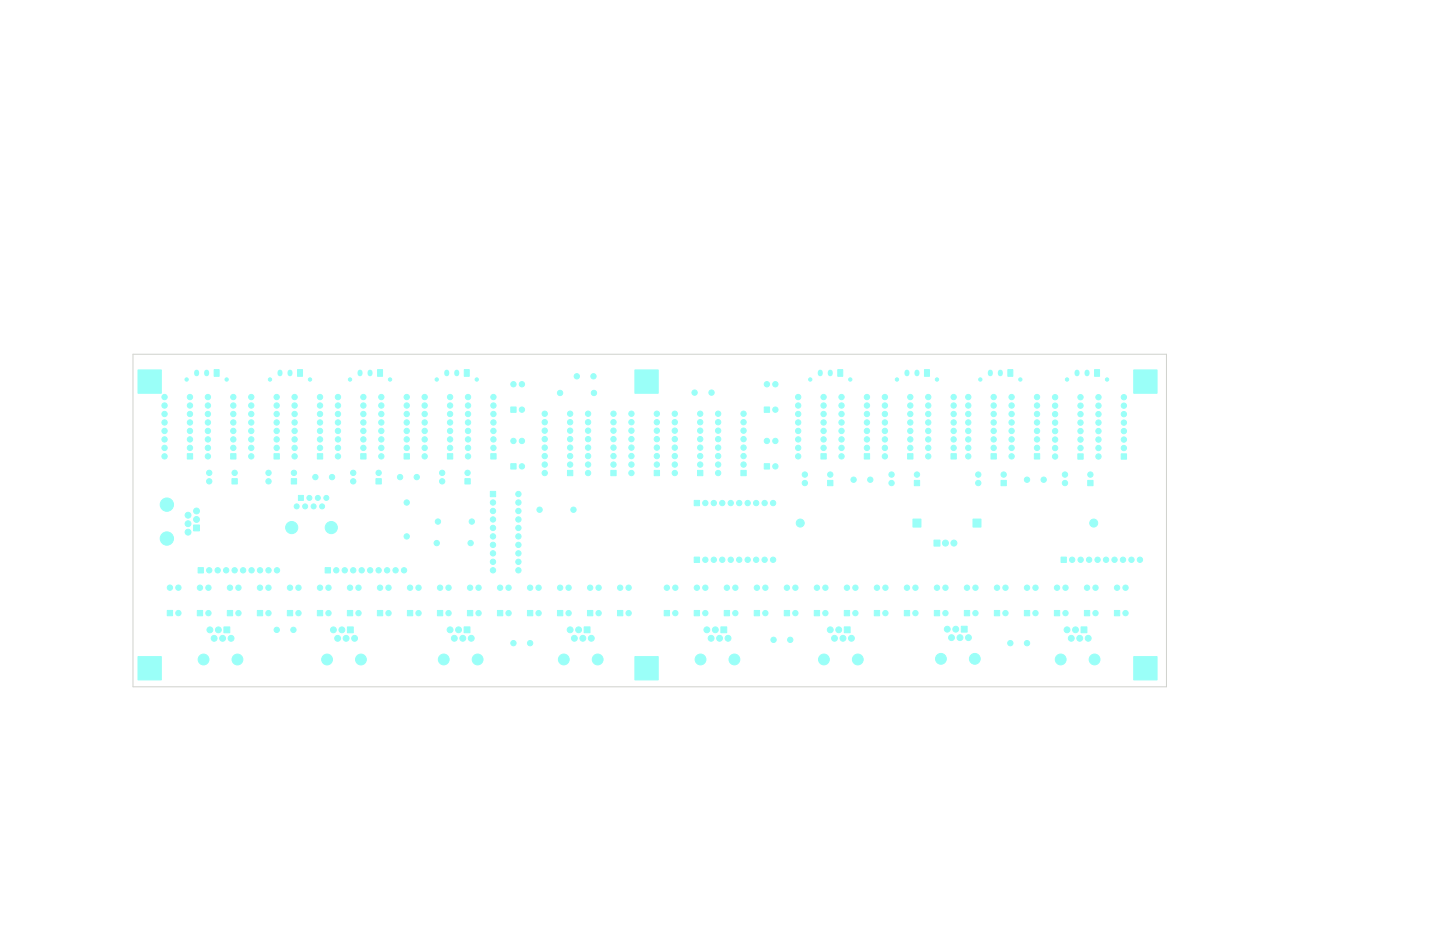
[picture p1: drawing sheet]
<svg xmlns="http://www.w3.org/2000/svg" width="432mm" height="279mm" viewBox="0 0 432 279" stroke-linecap="round" stroke-linejoin="round" font-family="sans-serif">
<g fill="#9afff8" stroke="#9afff8" stroke-width=".3">
<path d="M291.8 155.6h2.4v2.4h-2.4z"/>
<path d="M273.8 155.6h2.4v2.4h-2.4z"/>
<path d="M153.2 122h1.6v1.6h-1.6z"/>
<path d="M229.2 139h1.6v1.6h-1.6z"/>
<path d="M229.2 122h1.6v1.6h-1.6z"/>
<path d="M153.2 139h1.6v1.6h-1.6z"/>
<path d="M248.2 144h1.6v1.6h-1.6z"/>
<path d="M139.4 143.5h1.6v1.6h-1.6z"/>
<path d="M112.7 143.5h1.6v1.6h-1.6z"/>
<path d="M326.2 144h1.6v1.6h-1.6z"/>
<path d="M300.2 144h1.6v1.6h-1.6z"/>
<path d="M274.2 144h1.6v1.6h-1.6z"/>
<path d="M235.2 183h1.6v1.6h-1.6z"/>
<path d="M244.2 183h1.6v1.6h-1.6z"/>
<path d="M253.2 183h1.6v1.6h-1.6z"/>
<path d="M262.2 183h1.6v1.6h-1.6z"/>
<path d="M199.2 183h1.6v1.6h-1.6z"/>
<path d="M208.2 183h1.6v1.6h-1.6z"/>
<path d="M217.2 183h1.6v1.6h-1.6z"/>
<path d="M226.2 183h1.6v1.6h-1.6z"/>
<path d="M158.2 183h1.6v1.6h-1.6z"/>
<path d="M167.2 183h1.6v1.6h-1.6z"/>
<path d="M176.2 183h1.6v1.6h-1.6z"/>
<path d="M185.2 183h1.6v1.6h-1.6z"/>
<path d="M271.2 183h1.6v1.6h-1.6z"/>
<path d="M280.2 183h1.6v1.6h-1.6z"/>
<path d="M289.2 183h1.6v1.6h-1.6z"/>
<path d="M298.2 183h1.6v1.6h-1.6z"/>
<path d="M325.2 183h1.6v1.6h-1.6z"/>
<path d="M334.2 183h1.6v1.6h-1.6z"/>
<path d="M307.2 183h1.6v1.6h-1.6z"/>
<path d="M316.2 183h1.6v1.6h-1.6z"/>
<path d="M122.2 183h1.6v1.6h-1.6z"/>
<path d="M131.2 183h1.6v1.6h-1.6z"/>
<path d="M140.2 183h1.6v1.6h-1.6z"/>
<path d="M149.2 183h1.6v1.6h-1.6z"/>
<path d="M50.2 183h1.6v1.6h-1.6z"/>
<path d="M59.2 183h1.6v1.6h-1.6z"/>
<path d="M68.2 183h1.6v1.6h-1.6z"/>
<path d="M77.2 183h1.6v1.6h-1.6z"/>
<path d="M86.2 183h1.6v1.6h-1.6z"/>
<path d="M95.2 183h1.6v1.6h-1.6z"/>
<path d="M104.2 183h1.6v1.6h-1.6z"/>
<path d="M113.2 183h1.6v1.6h-1.6z"/>
<path d="M87.3 143.5h1.6v1.6h-1.6z"/>
<path d="M69.6 143.5h1.6v1.6h-1.6z"/>
<path d="M208.2 150h1.6v1.6h-1.6z"/>
<path d="M318.2 167h1.6v1.6h-1.6z"/>
<path d="M208.2 167h1.6v1.6h-1.6z"/>
<path d="M97.5 170.2h1.6v1.6h-1.6z"/>
<path d="M147 147.3h1.6v1.6h-1.6z"/>
<path d="M280.1 161.9h1.8v1.8h-1.8z"/>
<path d="M113.2 110.8h1.5v2h-1.5z"/>
<path d="M139.2 110.8h1.5v2h-1.5z"/>
<path d="M251.2 110.8h1.5v2h-1.5z"/>
<path d="M328.2 110.8h1.5v2h-1.5z"/>
<path d="M302.2 110.8h1.5v2h-1.5z"/>
<path d="M277.2 110.8h1.5v2h-1.5z"/>
<path d="M89.2 110.8h1.5v2h-1.5z"/>
<path d="M64.2 110.8h1.5v2h-1.5z"/>
<path d="M41.4 110.9h7v7h-7z"/>
<path d="M340 196.8h7v7h-7z"/>
<path d="M340 110.9h7v7h-7z"/>
<path d="M41.4 196.8h7v7h-7z"/>
<path d="M190.4 110.9h7v7h-7z"/>
<path d="M190.4 196.8h7v7h-7z"/>
<path d="M59.4 170.2h1.6v1.6h-1.6z"/>
<path d="M89.5 148.5h1.5v1.5h-1.5z"/>
<path d="M58 157.4h1.8v1.7h-1.8z"/>
<path d="M67.1 187.9h1.8v1.8h-1.8z"/>
<path d="M104.2 187.9h1.7v1.8h-1.7z"/>
<path d="M175.2 187.9h1.7v1.8h-1.7z"/>
<path d="M139.2 187.9h1.7v1.8h-1.7z"/>
<path d="M324.2 187.9h1.7v1.8h-1.7z"/>
<path d="M288.3 187.7h1.7v1.8h-1.7z"/>
<path d="M253.2 187.9h1.7v1.8h-1.7z"/>
<path d="M216.2 187.9h1.7v1.8h-1.7z"/>
<path d="M170.2 141h1.6v1.6h-1.6z"/>
<path d="M183.2 141h1.6v1.6h-1.6z"/>
<path d="M196.2 141h1.6v1.6h-1.6z"/>
<path d="M209.2 141h1.6v1.6h-1.6z"/>
<path d="M222.2 141h1.6v1.6h-1.6z"/>
<path d="M246.2 136h1.6v1.6h-1.6z"/>
<path d="M259.2 136h1.6v1.6h-1.6z"/>
<path d="M147.2 136h1.6v1.6h-1.6z"/>
<path d="M134.2 136h1.6v1.6h-1.6z"/>
<path d="M108.2 136h1.6v1.6h-1.6z"/>
<path d="M121.2 136h1.6v1.6h-1.6z"/>
<path d="M336.2 136.1h1.6v1.6h-1.6z"/>
<path d="M323.2 136.1h1.6v1.6h-1.6z"/>
<path d="M297.2 136h1.6v1.6h-1.6z"/>
<path d="M310.2 136h1.6v1.6h-1.6z"/>
<path d="M272.2 136h1.6v1.6h-1.6z"/>
<path d="M285.2 136h1.6v1.6h-1.6z"/>
<path d="M82.2 136h1.6v1.6h-1.6z"/>
<path d="M95.2 136h1.6v1.6h-1.6z"/>
<path d="M56.2 136h1.6v1.6h-1.6z"/>
<path d="M69.2 136h1.6v1.6h-1.6z"/>
<circle cx="313" cy="143.8" r=".8"/>
<circle cx="308" cy="143.8" r=".8"/>
<circle cx="237" cy="191.8" r=".8"/>
<circle cx="232" cy="191.8" r=".8"/>
<circle cx="178" cy="112.8" r=".8"/>
<circle cx="173" cy="112.8" r=".8"/>
<circle cx="328" cy="156.8" r="1.2"/>
<circle cx="240" cy="156.8" r="1.2"/>
<circle cx="88" cy="188.8" r=".8"/>
<circle cx="83" cy="188.8" r=".8"/>
<circle cx="159" cy="192.8" r=".8"/>
<circle cx="154" cy="192.8" r=".8"/>
<circle cx="308" cy="192.8" r=".8"/>
<circle cx="303" cy="192.8" r=".8"/>
<circle cx="261" cy="143.8" r=".8"/>
<circle cx="256" cy="143.8" r=".8"/>
<circle cx="125" cy="143" r=".8"/>
<circle cx="120" cy="143" r=".8"/>
<circle cx="99.6" cy="143" r=".8"/>
<circle cx="94.6" cy="143" r=".8"/>
<circle cx="156.5" cy="122.8" r=".8"/>
<circle cx="156.5" cy="115.2" r=".8"/>
<circle cx="154" cy="115.2" r=".8"/>
<circle cx="232.5" cy="139.8" r=".8"/>
<circle cx="232.5" cy="132.2" r=".8"/>
<circle cx="230" cy="132.2" r=".8"/>
<circle cx="232.5" cy="122.8" r=".8"/>
<circle cx="232.5" cy="115.2" r=".8"/>
<circle cx="230" cy="115.2" r=".8"/>
<circle cx="156.5" cy="139.8" r=".8"/>
<circle cx="156.5" cy="132.2" r=".8"/>
<circle cx="154" cy="132.2" r=".8"/>
<circle cx="249" cy="142.3" r=".8"/>
<circle cx="241.3" cy="142.3" r=".8"/>
<circle cx="241.3" cy="144.8" r=".8"/>
<circle cx="140.2" cy="141.8" r=".8"/>
<circle cx="132.6" cy="141.8" r=".8"/>
<circle cx="132.6" cy="144.3" r=".8"/>
<circle cx="113.5" cy="141.8" r=".8"/>
<circle cx="105.9" cy="141.8" r=".8"/>
<circle cx="105.9" cy="144.3" r=".8"/>
<circle cx="327" cy="142.3" r=".8"/>
<circle cx="319.3" cy="142.3" r=".8"/>
<circle cx="319.3" cy="144.8" r=".8"/>
<circle cx="301" cy="142.3" r=".8"/>
<circle cx="293.3" cy="142.3" r=".8"/>
<circle cx="293.3" cy="144.8" r=".8"/>
<circle cx="275" cy="142.3" r=".8"/>
<circle cx="267.3" cy="142.3" r=".8"/>
<circle cx="267.3" cy="144.8" r=".8"/>
<circle cx="238.5" cy="183.8" r=".8"/>
<circle cx="238.5" cy="176.2" r=".8"/>
<circle cx="236" cy="176.2" r=".8"/>
<circle cx="247.5" cy="183.8" r=".8"/>
<circle cx="247.5" cy="176.2" r=".8"/>
<circle cx="245" cy="176.2" r=".8"/>
<circle cx="256.5" cy="183.8" r=".8"/>
<circle cx="256.5" cy="176.2" r=".8"/>
<circle cx="254" cy="176.2" r=".8"/>
<circle cx="265.5" cy="183.8" r=".8"/>
<circle cx="265.5" cy="176.2" r=".8"/>
<circle cx="263" cy="176.2" r=".8"/>
<circle cx="202.5" cy="183.8" r=".8"/>
<circle cx="202.5" cy="176.2" r=".8"/>
<circle cx="200" cy="176.2" r=".8"/>
<circle cx="211.5" cy="183.8" r=".8"/>
<circle cx="211.5" cy="176.2" r=".8"/>
<circle cx="209" cy="176.2" r=".8"/>
<circle cx="220.5" cy="183.8" r=".8"/>
<circle cx="220.5" cy="176.2" r=".8"/>
<circle cx="218" cy="176.2" r=".8"/>
<circle cx="229.5" cy="183.8" r=".8"/>
<circle cx="229.5" cy="176.2" r=".8"/>
<circle cx="227" cy="176.2" r=".8"/>
<circle cx="161.5" cy="183.8" r=".8"/>
<circle cx="161.5" cy="176.2" r=".8"/>
<circle cx="159" cy="176.2" r=".8"/>
<circle cx="170.5" cy="183.8" r=".8"/>
<circle cx="170.5" cy="176.2" r=".8"/>
<circle cx="168" cy="176.2" r=".8"/>
<circle cx="179.5" cy="183.8" r=".8"/>
<circle cx="179.5" cy="176.2" r=".8"/>
<circle cx="177" cy="176.2" r=".8"/>
<circle cx="188.5" cy="183.8" r=".8"/>
<circle cx="188.5" cy="176.2" r=".8"/>
<circle cx="186" cy="176.2" r=".8"/>
<circle cx="274.5" cy="183.8" r=".8"/>
<circle cx="274.5" cy="176.2" r=".8"/>
<circle cx="272" cy="176.2" r=".8"/>
<circle cx="283.5" cy="183.8" r=".8"/>
<circle cx="283.5" cy="176.2" r=".8"/>
<circle cx="281" cy="176.2" r=".8"/>
<circle cx="292.5" cy="183.8" r=".8"/>
<circle cx="292.5" cy="176.2" r=".8"/>
<circle cx="290" cy="176.2" r=".8"/>
<circle cx="301.5" cy="183.8" r=".8"/>
<circle cx="301.5" cy="176.2" r=".8"/>
<circle cx="299" cy="176.2" r=".8"/>
<circle cx="328.5" cy="183.8" r=".8"/>
<circle cx="328.5" cy="176.2" r=".8"/>
<circle cx="326" cy="176.2" r=".8"/>
<circle cx="337.5" cy="183.8" r=".8"/>
<circle cx="337.5" cy="176.2" r=".8"/>
<circle cx="335" cy="176.2" r=".8"/>
<circle cx="310.5" cy="183.8" r=".8"/>
<circle cx="310.5" cy="176.2" r=".8"/>
<circle cx="308" cy="176.2" r=".8"/>
<circle cx="319.5" cy="183.8" r=".8"/>
<circle cx="319.5" cy="176.2" r=".8"/>
<circle cx="317" cy="176.2" r=".8"/>
<circle cx="125.5" cy="183.8" r=".8"/>
<circle cx="125.5" cy="176.2" r=".8"/>
<circle cx="123" cy="176.2" r=".8"/>
<circle cx="134.5" cy="183.8" r=".8"/>
<circle cx="134.5" cy="176.2" r=".8"/>
<circle cx="132" cy="176.2" r=".8"/>
<circle cx="143.5" cy="183.8" r=".8"/>
<circle cx="143.5" cy="176.2" r=".8"/>
<circle cx="141" cy="176.2" r=".8"/>
<circle cx="152.5" cy="183.8" r=".8"/>
<circle cx="152.5" cy="176.2" r=".8"/>
<circle cx="150" cy="176.2" r=".8"/>
<circle cx="53.5" cy="183.8" r=".8"/>
<circle cx="53.5" cy="176.2" r=".8"/>
<circle cx="51" cy="176.2" r=".8"/>
<circle cx="62.5" cy="183.8" r=".8"/>
<circle cx="62.5" cy="176.2" r=".8"/>
<circle cx="60" cy="176.2" r=".8"/>
<circle cx="71.5" cy="183.8" r=".8"/>
<circle cx="71.5" cy="176.2" r=".8"/>
<circle cx="69" cy="176.2" r=".8"/>
<circle cx="80.5" cy="183.8" r=".8"/>
<circle cx="80.5" cy="176.2" r=".8"/>
<circle cx="78" cy="176.2" r=".8"/>
<circle cx="89.5" cy="183.8" r=".8"/>
<circle cx="89.5" cy="176.2" r=".8"/>
<circle cx="87" cy="176.2" r=".8"/>
<circle cx="98.5" cy="183.8" r=".8"/>
<circle cx="98.5" cy="176.2" r=".8"/>
<circle cx="96" cy="176.2" r=".8"/>
<circle cx="107.5" cy="183.8" r=".8"/>
<circle cx="107.5" cy="176.2" r=".8"/>
<circle cx="105" cy="176.2" r=".8"/>
<circle cx="116.5" cy="183.8" r=".8"/>
<circle cx="116.5" cy="176.2" r=".8"/>
<circle cx="114" cy="176.2" r=".8"/>
<circle cx="88.1" cy="141.8" r=".8"/>
<circle cx="80.5" cy="141.8" r=".8"/>
<circle cx="80.5" cy="144.3" r=".8"/>
<circle cx="70.4" cy="141.8" r=".8"/>
<circle cx="62.7" cy="141.8" r=".8"/>
<circle cx="62.7" cy="144.3" r=".8"/>
<circle cx="141.5" cy="156.4" r=".8"/>
<circle cx="131.3" cy="156.4" r=".8"/>
<circle cx="172" cy="152.8" r=".8"/>
<circle cx="161.8" cy="152.8" r=".8"/>
<circle cx="131" cy="162.8" r=".8"/>
<circle cx="141.1" cy="162.8" r=".8"/>
<circle cx="122" cy="160.8" r=".8"/>
<circle cx="122" cy="150.6" r=".8"/>
<circle cx="211.5" cy="150.8" r=".8"/>
<circle cx="214" cy="150.8" r=".8"/>
<circle cx="216.6" cy="150.8" r=".8"/>
<circle cx="219.1" cy="150.8" r=".8"/>
<circle cx="221.7" cy="150.8" r=".8"/>
<circle cx="224.2" cy="150.8" r=".8"/>
<circle cx="226.7" cy="150.8" r=".8"/>
<circle cx="229.3" cy="150.8" r=".8"/>
<circle cx="231.8" cy="150.8" r=".8"/>
<circle cx="321.5" cy="167.8" r=".8"/>
<circle cx="324" cy="167.8" r=".8"/>
<circle cx="326.6" cy="167.8" r=".8"/>
<circle cx="329.1" cy="167.8" r=".8"/>
<circle cx="331.7" cy="167.8" r=".8"/>
<circle cx="334.2" cy="167.8" r=".8"/>
<circle cx="336.7" cy="167.8" r=".8"/>
<circle cx="339.3" cy="167.8" r=".8"/>
<circle cx="341.8" cy="167.8" r=".8"/>
<circle cx="211.5" cy="167.8" r=".8"/>
<circle cx="214" cy="167.8" r=".8"/>
<circle cx="216.6" cy="167.8" r=".8"/>
<circle cx="219.1" cy="167.8" r=".8"/>
<circle cx="221.7" cy="167.8" r=".8"/>
<circle cx="224.2" cy="167.8" r=".8"/>
<circle cx="226.7" cy="167.8" r=".8"/>
<circle cx="229.3" cy="167.8" r=".8"/>
<circle cx="231.8" cy="167.8" r=".8"/>
<circle cx="100.8" cy="171" r=".8"/>
<circle cx="103.4" cy="171" r=".8"/>
<circle cx="105.9" cy="171" r=".8"/>
<circle cx="108.5" cy="171" r=".8"/>
<circle cx="111" cy="171" r=".8"/>
<circle cx="113.5" cy="171" r=".8"/>
<circle cx="116.1" cy="171" r=".8"/>
<circle cx="118.6" cy="171" r=".8"/>
<circle cx="121.2" cy="171" r=".8"/>
<circle cx="147.8" cy="150.6" r=".8"/>
<circle cx="147.8" cy="153.2" r=".8"/>
<circle cx="147.8" cy="155.7" r=".8"/>
<circle cx="147.8" cy="158.3" r=".8"/>
<circle cx="147.8" cy="160.8" r=".8"/>
<circle cx="147.8" cy="163.3" r=".8"/>
<circle cx="147.8" cy="165.9" r=".8"/>
<circle cx="147.8" cy="168.4" r=".8"/>
<circle cx="147.8" cy="171" r=".8"/>
<circle cx="155.4" cy="171" r=".8"/>
<circle cx="155.4" cy="168.4" r=".8"/>
<circle cx="155.4" cy="165.9" r=".8"/>
<circle cx="155.4" cy="163.3" r=".8"/>
<circle cx="155.4" cy="160.8" r=".8"/>
<circle cx="155.4" cy="158.3" r=".8"/>
<circle cx="155.4" cy="155.7" r=".8"/>
<circle cx="155.4" cy="153.2" r=".8"/>
<circle cx="155.4" cy="150.6" r=".8"/>
<circle cx="155.4" cy="148.1" r=".8"/>
<circle cx="283.5" cy="162.8" r=".9"/>
<circle cx="286" cy="162.8" r=".9"/>
<circle cx="105" cy="113.8" r=".5"/>
<circle cx="117" cy="113.8" r=".5"/>
<circle cx="131" cy="113.8" r=".5"/>
<circle cx="143" cy="113.8" r=".5"/>
<circle cx="255" cy="113.8" r=".5"/>
<circle cx="243" cy="113.8" r=".5"/>
<circle cx="332" cy="113.8" r=".5"/>
<circle cx="320" cy="113.8" r=".5"/>
<circle cx="306" cy="113.8" r=".5"/>
<circle cx="294" cy="113.8" r=".5"/>
<circle cx="281" cy="113.8" r=".5"/>
<circle cx="269" cy="113.8" r=".5"/>
<circle cx="93" cy="113.8" r=".5"/>
<circle cx="81" cy="113.8" r=".5"/>
<circle cx="68" cy="113.8" r=".5"/>
<circle cx="56" cy="113.8" r=".5"/>
<circle cx="62.7" cy="171" r=".8"/>
<circle cx="65.3" cy="171" r=".8"/>
<circle cx="67.8" cy="171" r=".8"/>
<circle cx="70.4" cy="171" r=".8"/>
<circle cx="72.9" cy="171" r=".8"/>
<circle cx="75.4" cy="171" r=".8"/>
<circle cx="78" cy="171" r=".8"/>
<circle cx="80.5" cy="171" r=".8"/>
<circle cx="83.1" cy="171" r=".8"/>
<circle cx="87.5" cy="158.2" r="1.82"/>
<circle cx="99.3" cy="158.2" r="1.82"/>
<circle cx="92.8" cy="149.3" r=".75"/>
<circle cx="95.3" cy="149.3" r=".75"/>
<circle cx="97.9" cy="149.3" r=".75"/>
<circle cx="96.6" cy="151.8" r=".75"/>
<circle cx="94" cy="151.8" r=".75"/>
<circle cx="91.5" cy="151.8" r=".75"/>
<circle cx="89" cy="151.8" r=".75"/>
<circle cx="50" cy="161.4" r="2"/>
<circle cx="50" cy="151.3" r="2"/>
<circle cx="58.9" cy="155.7" r=".88"/>
<circle cx="58.9" cy="153.2" r=".88"/>
<circle cx="56.4" cy="154.5" r=".88"/>
<circle cx="56.4" cy="157" r=".88"/>
<circle cx="56.4" cy="159.5" r=".88"/>
<circle cx="71.2" cy="197.7" r="1.62"/>
<circle cx="61" cy="197.7" r="1.62"/>
<circle cx="65.5" cy="188.8" r=".88"/>
<circle cx="62.9" cy="188.8" r=".88"/>
<circle cx="64.2" cy="191.4" r=".88"/>
<circle cx="66.8" cy="191.4" r=".88"/>
<circle cx="69.3" cy="191.4" r=".88"/>
<circle cx="108.2" cy="197.7" r="1.62"/>
<circle cx="98.1" cy="197.7" r="1.62"/>
<circle cx="102.5" cy="188.8" r=".88"/>
<circle cx="100" cy="188.8" r=".88"/>
<circle cx="101.2" cy="191.4" r=".88"/>
<circle cx="103.8" cy="191.4" r=".88"/>
<circle cx="106.3" cy="191.4" r=".88"/>
<circle cx="179.2" cy="197.7" r="1.62"/>
<circle cx="169.1" cy="197.7" r="1.62"/>
<circle cx="173.5" cy="188.8" r=".88"/>
<circle cx="171" cy="188.8" r=".88"/>
<circle cx="172.2" cy="191.3" r=".88"/>
<circle cx="174.8" cy="191.3" r=".88"/>
<circle cx="177.3" cy="191.3" r=".88"/>
<circle cx="133.1" cy="197.7" r="1.62"/>
<circle cx="143.2" cy="197.7" r="1.62"/>
<circle cx="137.5" cy="188.8" r=".88"/>
<circle cx="135" cy="188.8" r=".88"/>
<circle cx="136.2" cy="191.3" r=".88"/>
<circle cx="138.8" cy="191.3" r=".88"/>
<circle cx="141.3" cy="191.3" r=".88"/>
<circle cx="328.2" cy="197.7" r="1.63"/>
<circle cx="318.1" cy="197.7" r="1.63"/>
<circle cx="322.5" cy="188.8" r=".88"/>
<circle cx="320" cy="188.8" r=".88"/>
<circle cx="321.2" cy="191.3" r=".88"/>
<circle cx="323.8" cy="191.3" r=".88"/>
<circle cx="326.3" cy="191.3" r=".88"/>
<circle cx="282.2" cy="197.5" r="1.63"/>
<circle cx="292.3" cy="197.5" r="1.63"/>
<circle cx="286.6" cy="188.6" r=".88"/>
<circle cx="284.1" cy="188.6" r=".88"/>
<circle cx="285.3" cy="191.2" r=".88"/>
<circle cx="287.9" cy="191.2" r=".88"/>
<circle cx="290.4" cy="191.2" r=".88"/>
<circle cx="247.1" cy="197.7" r="1.62"/>
<circle cx="257.2" cy="197.7" r="1.62"/>
<circle cx="251.5" cy="188.8" r=".88"/>
<circle cx="249" cy="188.8" r=".88"/>
<circle cx="250.2" cy="191.3" r=".88"/>
<circle cx="252.8" cy="191.3" r=".88"/>
<circle cx="255.3" cy="191.3" r=".88"/>
<circle cx="220.2" cy="197.7" r="1.62"/>
<circle cx="210.1" cy="197.7" r="1.62"/>
<circle cx="214.5" cy="188.8" r=".88"/>
<circle cx="212" cy="188.8" r=".88"/>
<circle cx="213.2" cy="191.3" r=".88"/>
<circle cx="215.8" cy="191.3" r=".88"/>
<circle cx="218.3" cy="191.3" r=".88"/>
<circle cx="171" cy="139.3" r=".8"/>
<circle cx="171" cy="134.2" r=".8"/>
<circle cx="171" cy="129.1" r=".8"/>
<circle cx="171" cy="124" r=".8"/>
<circle cx="163.3" cy="124" r=".8"/>
<circle cx="163.3" cy="129.1" r=".8"/>
<circle cx="163.3" cy="134.2" r=".8"/>
<circle cx="163.3" cy="139.3" r=".8"/>
<circle cx="163.3" cy="141.8" r=".8"/>
<circle cx="171" cy="126.6" r=".8"/>
<circle cx="163.3" cy="131.6" r=".8"/>
<circle cx="171" cy="136.7" r=".8"/>
<circle cx="171" cy="131.6" r=".8"/>
<circle cx="163.3" cy="136.7" r=".8"/>
<circle cx="163.3" cy="126.6" r=".8"/>
<circle cx="184" cy="139.3" r=".8"/>
<circle cx="184" cy="134.2" r=".8"/>
<circle cx="184" cy="129.1" r=".8"/>
<circle cx="184" cy="124" r=".8"/>
<circle cx="176.3" cy="124" r=".8"/>
<circle cx="176.3" cy="129.1" r=".8"/>
<circle cx="176.3" cy="134.2" r=".8"/>
<circle cx="176.3" cy="139.3" r=".8"/>
<circle cx="176.3" cy="141.8" r=".8"/>
<circle cx="184" cy="131.6" r=".8"/>
<circle cx="184" cy="126.6" r=".8"/>
<circle cx="176.3" cy="136.7" r=".8"/>
<circle cx="176.3" cy="126.6" r=".8"/>
<circle cx="184" cy="136.7" r=".8"/>
<circle cx="176.3" cy="131.6" r=".8"/>
<circle cx="197" cy="139.3" r=".8"/>
<circle cx="197" cy="134.2" r=".8"/>
<circle cx="197" cy="129.1" r=".8"/>
<circle cx="197" cy="124" r=".8"/>
<circle cx="189.3" cy="124" r=".8"/>
<circle cx="189.3" cy="129.1" r=".8"/>
<circle cx="189.3" cy="134.2" r=".8"/>
<circle cx="189.3" cy="139.3" r=".8"/>
<circle cx="189.3" cy="141.8" r=".8"/>
<circle cx="189.3" cy="126.6" r=".8"/>
<circle cx="197" cy="126.6" r=".8"/>
<circle cx="197" cy="136.7" r=".8"/>
<circle cx="189.3" cy="136.7" r=".8"/>
<circle cx="189.3" cy="131.6" r=".8"/>
<circle cx="197" cy="131.6" r=".8"/>
<circle cx="210" cy="139.3" r=".8"/>
<circle cx="210" cy="134.2" r=".8"/>
<circle cx="210" cy="129.1" r=".8"/>
<circle cx="210" cy="124" r=".8"/>
<circle cx="202.3" cy="124" r=".8"/>
<circle cx="202.3" cy="129.1" r=".8"/>
<circle cx="202.3" cy="134.2" r=".8"/>
<circle cx="202.3" cy="139.3" r=".8"/>
<circle cx="202.3" cy="141.8" r=".8"/>
<circle cx="210" cy="136.7" r=".8"/>
<circle cx="210" cy="126.6" r=".8"/>
<circle cx="202.3" cy="131.6" r=".8"/>
<circle cx="210" cy="131.6" r=".8"/>
<circle cx="202.3" cy="126.6" r=".8"/>
<circle cx="202.3" cy="136.7" r=".8"/>
<circle cx="223" cy="139.3" r=".8"/>
<circle cx="223" cy="134.2" r=".8"/>
<circle cx="223" cy="129.1" r=".8"/>
<circle cx="223" cy="124" r=".8"/>
<circle cx="215.3" cy="124" r=".8"/>
<circle cx="215.3" cy="129.1" r=".8"/>
<circle cx="215.3" cy="134.2" r=".8"/>
<circle cx="215.3" cy="139.3" r=".8"/>
<circle cx="215.3" cy="141.8" r=".8"/>
<circle cx="215.3" cy="131.6" r=".8"/>
<circle cx="223" cy="126.6" r=".8"/>
<circle cx="223" cy="131.6" r=".8"/>
<circle cx="215.3" cy="136.7" r=".8"/>
<circle cx="223" cy="136.7" r=".8"/>
<circle cx="215.3" cy="126.6" r=".8"/>
<circle cx="247" cy="134.3" r=".8"/>
<circle cx="247" cy="129.2" r=".8"/>
<circle cx="247" cy="124.1" r=".8"/>
<circle cx="247" cy="119" r=".8"/>
<circle cx="239.3" cy="119" r=".8"/>
<circle cx="239.3" cy="124.1" r=".8"/>
<circle cx="239.3" cy="129.2" r=".8"/>
<circle cx="239.3" cy="134.3" r=".8"/>
<circle cx="239.3" cy="136.8" r=".8"/>
<circle cx="247" cy="126.6" r=".8"/>
<circle cx="239.3" cy="126.6" r=".8"/>
<circle cx="247" cy="131.7" r=".8"/>
<circle cx="239.3" cy="131.7" r=".8"/>
<circle cx="247" cy="121.6" r=".8"/>
<circle cx="239.3" cy="121.6" r=".8"/>
<circle cx="260" cy="134.3" r=".8"/>
<circle cx="260" cy="129.2" r=".8"/>
<circle cx="260" cy="124.1" r=".8"/>
<circle cx="260" cy="119" r=".8"/>
<circle cx="252.3" cy="119" r=".8"/>
<circle cx="252.3" cy="124.1" r=".8"/>
<circle cx="252.3" cy="129.2" r=".8"/>
<circle cx="252.3" cy="134.3" r=".8"/>
<circle cx="252.3" cy="136.8" r=".8"/>
<circle cx="260" cy="121.6" r=".8"/>
<circle cx="252.3" cy="131.7" r=".8"/>
<circle cx="252.3" cy="121.6" r=".8"/>
<circle cx="260" cy="126.6" r=".8"/>
<circle cx="260" cy="131.7" r=".8"/>
<circle cx="252.3" cy="126.6" r=".8"/>
<circle cx="148" cy="134.3" r=".8"/>
<circle cx="148" cy="129.2" r=".8"/>
<circle cx="148" cy="124.1" r=".8"/>
<circle cx="148" cy="119" r=".8"/>
<circle cx="140.3" cy="119" r=".8"/>
<circle cx="140.3" cy="124.1" r=".8"/>
<circle cx="140.3" cy="129.2" r=".8"/>
<circle cx="140.3" cy="134.3" r=".8"/>
<circle cx="140.3" cy="136.8" r=".8"/>
<circle cx="148" cy="121.6" r=".8"/>
<circle cx="148" cy="126.6" r=".8"/>
<circle cx="140.3" cy="126.6" r=".8"/>
<circle cx="140.3" cy="131.7" r=".8"/>
<circle cx="148" cy="131.7" r=".8"/>
<circle cx="140.3" cy="121.6" r=".8"/>
<circle cx="135" cy="134.3" r=".8"/>
<circle cx="135" cy="129.2" r=".8"/>
<circle cx="135" cy="124.1" r=".8"/>
<circle cx="135" cy="119" r=".8"/>
<circle cx="127.3" cy="119" r=".8"/>
<circle cx="127.3" cy="124.1" r=".8"/>
<circle cx="127.3" cy="129.2" r=".8"/>
<circle cx="127.3" cy="134.3" r=".8"/>
<circle cx="127.3" cy="136.8" r=".8"/>
<circle cx="135" cy="121.6" r=".8"/>
<circle cx="127.3" cy="126.6" r=".8"/>
<circle cx="135" cy="131.7" r=".8"/>
<circle cx="127.3" cy="131.7" r=".8"/>
<circle cx="135" cy="126.6" r=".8"/>
<circle cx="127.3" cy="121.6" r=".8"/>
<circle cx="109" cy="134.3" r=".8"/>
<circle cx="109" cy="129.2" r=".8"/>
<circle cx="109" cy="124.1" r=".8"/>
<circle cx="109" cy="119" r=".8"/>
<circle cx="101.3" cy="119" r=".8"/>
<circle cx="101.3" cy="124.1" r=".8"/>
<circle cx="101.3" cy="129.2" r=".8"/>
<circle cx="101.3" cy="134.3" r=".8"/>
<circle cx="101.3" cy="136.8" r=".8"/>
<circle cx="109" cy="131.7" r=".8"/>
<circle cx="109" cy="121.6" r=".8"/>
<circle cx="101.3" cy="131.7" r=".8"/>
<circle cx="109" cy="126.6" r=".8"/>
<circle cx="101.3" cy="121.6" r=".8"/>
<circle cx="101.3" cy="126.6" r=".8"/>
<circle cx="122" cy="134.3" r=".8"/>
<circle cx="122" cy="129.2" r=".8"/>
<circle cx="122" cy="124.1" r=".8"/>
<circle cx="122" cy="119" r=".8"/>
<circle cx="114.3" cy="119" r=".8"/>
<circle cx="114.3" cy="124.1" r=".8"/>
<circle cx="114.3" cy="129.2" r=".8"/>
<circle cx="114.3" cy="134.3" r=".8"/>
<circle cx="114.3" cy="136.8" r=".8"/>
<circle cx="122" cy="131.7" r=".8"/>
<circle cx="122" cy="121.6" r=".8"/>
<circle cx="114.3" cy="131.7" r=".8"/>
<circle cx="122" cy="126.6" r=".8"/>
<circle cx="114.3" cy="126.6" r=".8"/>
<circle cx="114.3" cy="121.6" r=".8"/>
<circle cx="337" cy="134.3" r=".8"/>
<circle cx="337" cy="129.2" r=".8"/>
<circle cx="337" cy="124.2" r=".8"/>
<circle cx="337" cy="119.1" r=".8"/>
<circle cx="329.4" cy="119.1" r=".8"/>
<circle cx="329.4" cy="124.2" r=".8"/>
<circle cx="329.4" cy="129.2" r=".8"/>
<circle cx="329.4" cy="134.3" r=".8"/>
<circle cx="329.4" cy="136.9" r=".8"/>
<circle cx="329.4" cy="121.6" r=".8"/>
<circle cx="329.4" cy="126.7" r=".8"/>
<circle cx="337" cy="126.7" r=".8"/>
<circle cx="337" cy="131.8" r=".8"/>
<circle cx="337" cy="121.6" r=".8"/>
<circle cx="329.4" cy="131.8" r=".8"/>
<circle cx="324" cy="134.3" r=".8"/>
<circle cx="324" cy="129.2" r=".8"/>
<circle cx="324" cy="124.2" r=".8"/>
<circle cx="324" cy="119.1" r=".8"/>
<circle cx="316.4" cy="119.1" r=".8"/>
<circle cx="316.4" cy="124.2" r=".8"/>
<circle cx="316.4" cy="129.2" r=".8"/>
<circle cx="316.4" cy="134.3" r=".8"/>
<circle cx="316.4" cy="136.9" r=".8"/>
<circle cx="316.4" cy="126.7" r=".8"/>
<circle cx="324" cy="131.8" r=".8"/>
<circle cx="316.4" cy="121.6" r=".8"/>
<circle cx="316.4" cy="131.8" r=".8"/>
<circle cx="324" cy="126.7" r=".8"/>
<circle cx="324" cy="121.6" r=".8"/>
<circle cx="298" cy="134.3" r=".8"/>
<circle cx="298" cy="129.2" r=".8"/>
<circle cx="298" cy="124.1" r=".8"/>
<circle cx="298" cy="119" r=".8"/>
<circle cx="290.3" cy="119" r=".8"/>
<circle cx="290.3" cy="124.1" r=".8"/>
<circle cx="290.3" cy="129.2" r=".8"/>
<circle cx="290.3" cy="134.3" r=".8"/>
<circle cx="290.3" cy="136.8" r=".8"/>
<circle cx="298" cy="121.6" r=".8"/>
<circle cx="290.3" cy="126.6" r=".8"/>
<circle cx="290.3" cy="121.6" r=".8"/>
<circle cx="290.3" cy="131.7" r=".8"/>
<circle cx="298" cy="126.6" r=".8"/>
<circle cx="298" cy="131.7" r=".8"/>
<circle cx="311" cy="134.3" r=".8"/>
<circle cx="311" cy="129.2" r=".8"/>
<circle cx="311" cy="124.1" r=".8"/>
<circle cx="311" cy="119" r=".8"/>
<circle cx="303.3" cy="119" r=".8"/>
<circle cx="303.3" cy="124.1" r=".8"/>
<circle cx="303.3" cy="129.2" r=".8"/>
<circle cx="303.3" cy="134.3" r=".8"/>
<circle cx="303.3" cy="136.8" r=".8"/>
<circle cx="303.3" cy="131.7" r=".8"/>
<circle cx="311" cy="131.7" r=".8"/>
<circle cx="311" cy="126.6" r=".8"/>
<circle cx="311" cy="121.6" r=".8"/>
<circle cx="303.3" cy="126.6" r=".8"/>
<circle cx="303.3" cy="121.6" r=".8"/>
<circle cx="273" cy="134.3" r=".8"/>
<circle cx="273" cy="129.2" r=".8"/>
<circle cx="273" cy="124.1" r=".8"/>
<circle cx="273" cy="119" r=".8"/>
<circle cx="265.3" cy="119" r=".8"/>
<circle cx="265.3" cy="124.1" r=".8"/>
<circle cx="265.3" cy="129.2" r=".8"/>
<circle cx="265.3" cy="134.3" r=".8"/>
<circle cx="265.3" cy="136.8" r=".8"/>
<circle cx="273" cy="126.6" r=".8"/>
<circle cx="273" cy="131.7" r=".8"/>
<circle cx="265.3" cy="121.6" r=".8"/>
<circle cx="265.3" cy="126.6" r=".8"/>
<circle cx="273" cy="121.6" r=".8"/>
<circle cx="265.3" cy="131.7" r=".8"/>
<circle cx="286" cy="134.3" r=".8"/>
<circle cx="286" cy="129.2" r=".8"/>
<circle cx="286" cy="124.1" r=".8"/>
<circle cx="286" cy="119" r=".8"/>
<circle cx="278.3" cy="119" r=".8"/>
<circle cx="278.3" cy="124.1" r=".8"/>
<circle cx="278.3" cy="129.2" r=".8"/>
<circle cx="278.3" cy="134.3" r=".8"/>
<circle cx="278.3" cy="136.8" r=".8"/>
<circle cx="278.3" cy="131.7" r=".8"/>
<circle cx="286" cy="121.6" r=".8"/>
<circle cx="286" cy="131.7" r=".8"/>
<circle cx="278.3" cy="121.6" r=".8"/>
<circle cx="286" cy="126.6" r=".8"/>
<circle cx="278.3" cy="126.6" r=".8"/>
<circle cx="83" cy="134.3" r=".8"/>
<circle cx="83" cy="129.2" r=".8"/>
<circle cx="83" cy="124.1" r=".8"/>
<circle cx="83" cy="119" r=".8"/>
<circle cx="75.3" cy="119" r=".8"/>
<circle cx="75.3" cy="124.1" r=".8"/>
<circle cx="75.3" cy="129.2" r=".8"/>
<circle cx="75.3" cy="134.3" r=".8"/>
<circle cx="75.3" cy="136.8" r=".8"/>
<circle cx="75.3" cy="131.7" r=".8"/>
<circle cx="75.3" cy="126.6" r=".8"/>
<circle cx="83" cy="121.6" r=".8"/>
<circle cx="83" cy="131.7" r=".8"/>
<circle cx="75.3" cy="121.6" r=".8"/>
<circle cx="83" cy="126.6" r=".8"/>
<circle cx="96" cy="134.3" r=".8"/>
<circle cx="96" cy="129.2" r=".8"/>
<circle cx="96" cy="124.1" r=".8"/>
<circle cx="96" cy="119" r=".8"/>
<circle cx="88.3" cy="119" r=".8"/>
<circle cx="88.3" cy="124.1" r=".8"/>
<circle cx="88.3" cy="129.2" r=".8"/>
<circle cx="88.3" cy="134.3" r=".8"/>
<circle cx="88.3" cy="136.8" r=".8"/>
<circle cx="88.3" cy="131.7" r=".8"/>
<circle cx="88.3" cy="126.6" r=".8"/>
<circle cx="96" cy="126.6" r=".8"/>
<circle cx="96" cy="121.6" r=".8"/>
<circle cx="88.3" cy="121.6" r=".8"/>
<circle cx="96" cy="131.7" r=".8"/>
<circle cx="57" cy="134.3" r=".8"/>
<circle cx="57" cy="129.2" r=".8"/>
<circle cx="57" cy="124.1" r=".8"/>
<circle cx="57" cy="119" r=".8"/>
<circle cx="49.3" cy="119" r=".8"/>
<circle cx="49.3" cy="124.1" r=".8"/>
<circle cx="49.3" cy="129.2" r=".8"/>
<circle cx="49.3" cy="134.3" r=".8"/>
<circle cx="49.3" cy="136.8" r=".8"/>
<circle cx="57" cy="126.6" r=".8"/>
<circle cx="57" cy="131.7" r=".8"/>
<circle cx="49.3" cy="131.7" r=".8"/>
<circle cx="49.3" cy="126.6" r=".8"/>
<circle cx="49.3" cy="121.6" r=".8"/>
<circle cx="57" cy="121.6" r=".8"/>
<circle cx="70" cy="134.3" r=".8"/>
<circle cx="70" cy="129.2" r=".8"/>
<circle cx="70" cy="124.1" r=".8"/>
<circle cx="70" cy="119" r=".8"/>
<circle cx="62.3" cy="119" r=".8"/>
<circle cx="62.3" cy="124.1" r=".8"/>
<circle cx="62.3" cy="129.2" r=".8"/>
<circle cx="62.3" cy="134.3" r=".8"/>
<circle cx="62.3" cy="136.8" r=".8"/>
<circle cx="62.3" cy="131.7" r=".8"/>
<circle cx="70" cy="131.7" r=".8"/>
<circle cx="70" cy="126.6" r=".8"/>
<circle cx="62.3" cy="121.6" r=".8"/>
<circle cx="62.3" cy="126.6" r=".8"/>
<circle cx="70" cy="121.6" r=".8"/>
<circle cx="167.9" cy="117.8" r=".8"/>
<circle cx="178.1" cy="117.8" r=".8"/>
<circle cx="208.3" cy="117.7" r=".8"/>
<circle cx="213.4" cy="117.7" r=".8"/>
</g>
<g fill="none" stroke="#9afff8" stroke-width="1.5">
<path d="M59 111.6v.5M62 111.6v.5M84 111.6v.5M87 111.6v.5M108 111.6v.5M111 111.6v.5M134 111.6v.5M137 111.6v.5M246 111.6v.5M249 111.6v.5M272 111.6v.5M275 111.6v.5"/>
<path d="M297 111.6v.5M300 111.6v.5M323 111.6v.5M326 111.6v.5"/>
</g>
<path d="M39.9 106.2h309.9v99.7h-309.9z" fill="none" stroke="#d0d2cd" stroke-width=".3"/>
</svg>
